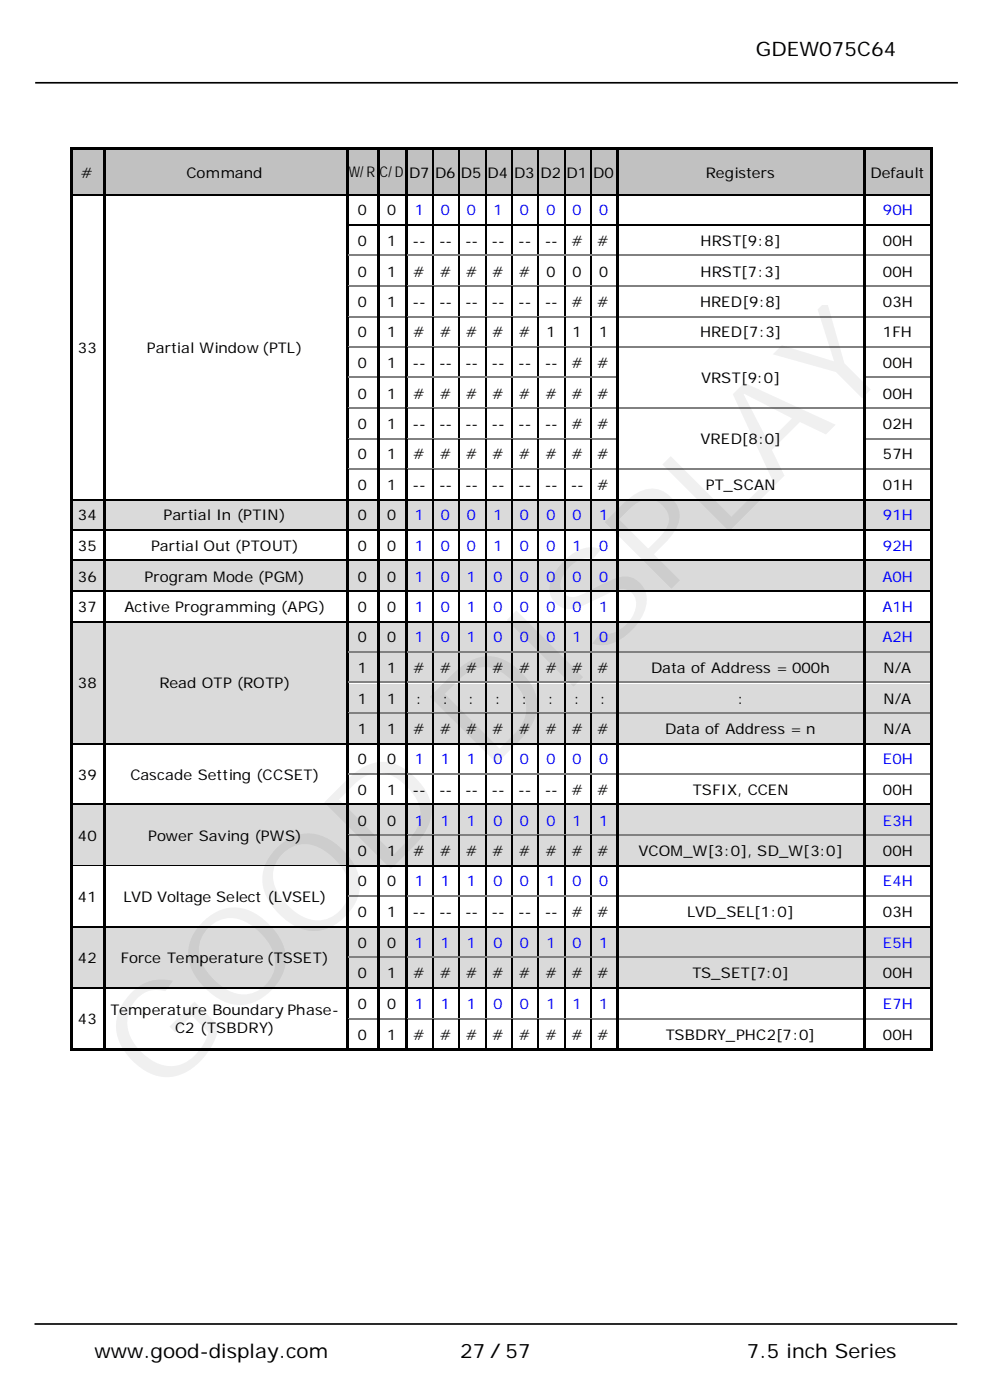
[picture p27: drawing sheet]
<svg xmlns="http://www.w3.org/2000/svg" width="210mm" height="297mm" viewBox="0 0 210 297" stroke-linecap="round" stroke-linejoin="round" font-family="sans-serif">
<defs><g id="words">
<text font-size="28.2" x="34" y="233.3" transform="rotate(-45 34 233.3)">GOOD DISPLAY</text>
<g font-size="4.2">
<text x="160.3" y="11.8">GDEW075C64</text>
<text x="20" y="288.1">www.good-display.com</text>
<text x="97.5" y="288.1">27／57</text>
<text x="158.3" y="288.1">7.5 inch Series</text>
</g>
<g font-size="3.1">
<text x="17.1" y="37.7">#</text>
<text x="39.5" y="37.7">Command</text>
<text x="73.9" y="37.5">W/R</text>
<text x="80.5" y="37.5">C/D</text>
<text x="86.7" y="37.7">D7</text>
<text x="92.2" y="37.7">D6</text>
<text x="97.7" y="37.7">D5</text>
<text x="103.4" y="37.7">D4</text>
<text x="109" y="37.7">D3</text>
<text x="114.6" y="37.7">D2</text>
<text x="120.1" y="37.7">D1</text>
<text x="125.7" y="37.7">D0</text>
<text x="149.6" y="37.7">Registers</text>
<text x="184.6" y="37.7">Default</text>
<text x="75.8" y="45.7">0</text>
<text x="82.1" y="45.7">0</text>
<text x="75.8" y="52.2">0</text>
<text x="82.1" y="52.2">1</text>
<text x="87.5" y="52.2">--</text>
<text x="93.1" y="52.2">--</text>
<text x="98.6" y="52.2">--</text>
<text x="104.2" y="52.2">--</text>
<text x="109.9" y="52.2">--</text>
<text x="115.5" y="52.2">--</text>
<text x="121.1" y="52.2">#</text>
<text x="126.6" y="52.2">#</text>
<text x="148.5" y="52.2">HRST[9:8]</text>
<text x="187.2" y="52.2">00H</text>
<text x="75.8" y="58.7">0</text>
<text x="82.1" y="58.7">1</text>
<text x="87.6" y="58.7">#</text>
<text x="93.2" y="58.7">#</text>
<text x="98.7" y="58.7">#</text>
<text x="104.4" y="58.7">#</text>
<text x="110" y="58.7">#</text>
<text x="115.9" y="58.7">0</text>
<text x="121.4" y="58.7">0</text>
<text x="127" y="58.7">0</text>
<text x="148.5" y="58.7">HRST[7:3]</text>
<text x="187.2" y="58.7">00H</text>
<text x="75.8" y="65.1">0</text>
<text x="82.1" y="65.1">1</text>
<text x="87.5" y="65.1">--</text>
<text x="93.1" y="65.1">--</text>
<text x="98.6" y="65.1">--</text>
<text x="104.2" y="65.1">--</text>
<text x="109.9" y="65.1">--</text>
<text x="115.5" y="65.1">--</text>
<text x="121.1" y="65.1">#</text>
<text x="126.6" y="65.1">#</text>
<text x="148.4" y="65.1">HRED[9:8]</text>
<text x="187.2" y="65.1">03H</text>
<text x="75.8" y="71.6">0</text>
<text x="82.1" y="71.6">1</text>
<text x="87.6" y="71.6">#</text>
<text x="93.2" y="71.6">#</text>
<text x="98.7" y="71.6">#</text>
<text x="104.4" y="71.6">#</text>
<text x="110" y="71.6">#</text>
<text x="115.9" y="71.6">1</text>
<text x="121.4" y="71.6">1</text>
<text x="127" y="71.6">1</text>
<text x="148.4" y="71.6">HRED[7:3]</text>
<text x="187.2" y="71.6">1FH</text>
<text x="16.5" y="74.8">33</text>
<text x="31.2" y="74.8">Partial Window(PTL)</text>
<text x="75.8" y="78.1">0</text>
<text x="82.1" y="78.1">1</text>
<text x="87.5" y="78.1">--</text>
<text x="93.1" y="78.1">--</text>
<text x="98.6" y="78.1">--</text>
<text x="104.2" y="78.1">--</text>
<text x="109.9" y="78.1">--</text>
<text x="115.5" y="78.1">--</text>
<text x="121.1" y="78.1">#</text>
<text x="126.6" y="78.1">#</text>
<text x="148.6" y="81.3">VRST[9:0]</text>
<text x="187.2" y="78.1">00H</text>
<text x="75.8" y="84.6">0</text>
<text x="82.1" y="84.6">1</text>
<text x="87.6" y="84.6">#</text>
<text x="93.2" y="84.6">#</text>
<text x="98.7" y="84.6">#</text>
<text x="104.4" y="84.6">#</text>
<text x="110" y="84.6">#</text>
<text x="115.6" y="84.6">#</text>
<text x="121.1" y="84.6">#</text>
<text x="126.6" y="84.6">#</text>
<text x="187.2" y="84.6">00H</text>
<text x="75.8" y="91">0</text>
<text x="82.1" y="91">1</text>
<text x="87.5" y="91">--</text>
<text x="93.1" y="91">--</text>
<text x="98.6" y="91">--</text>
<text x="104.2" y="91">--</text>
<text x="109.9" y="91">--</text>
<text x="115.5" y="91">--</text>
<text x="121.1" y="91">#</text>
<text x="126.6" y="91">#</text>
<text x="148.5" y="94.2">VRED[8:0]</text>
<text x="187.2" y="91">02H</text>
<text x="75.8" y="97.5">0</text>
<text x="82.1" y="97.5">1</text>
<text x="87.6" y="97.5">#</text>
<text x="93.2" y="97.5">#</text>
<text x="98.7" y="97.5">#</text>
<text x="104.4" y="97.5">#</text>
<text x="110" y="97.5">#</text>
<text x="115.6" y="97.5">#</text>
<text x="121.1" y="97.5">#</text>
<text x="126.6" y="97.5">#</text>
<text x="187.2" y="97.5">57H</text>
<text x="75.8" y="104">0</text>
<text x="82.1" y="104">1</text>
<text x="87.5" y="104">--</text>
<text x="93.1" y="104">--</text>
<text x="98.6" y="104">--</text>
<text x="104.2" y="104">--</text>
<text x="109.9" y="104">--</text>
<text x="115.5" y="104">--</text>
<text x="121" y="104">--</text>
<text x="126.6" y="104">#</text>
<text x="149.6" y="104">PT_SCAN</text>
<text x="187.2" y="104">01H</text>
<text x="16.5" y="110.4">34</text>
<text x="34.7" y="110.4">Partial In (PTIN)</text>
<text x="75.8" y="110.4">0</text>
<text x="82.1" y="110.4">0</text>
<text x="16.5" y="116.9">35</text>
<text x="32" y="116.9">Partial Out (PTOUT)</text>
<text x="75.8" y="116.9">0</text>
<text x="82.1" y="116.9">0</text>
<text x="16.5" y="123.4">36</text>
<text x="30.7" y="123.4">Program Mode (PGM)</text>
<text x="75.8" y="123.4">0</text>
<text x="82.1" y="123.4">0</text>
<text x="16.5" y="129.9">37</text>
<text x="26.4" y="129.9">Active Programming (APG)</text>
<text x="75.8" y="129.9">0</text>
<text x="82.1" y="129.9">0</text>
<text x="75.8" y="136.3">0</text>
<text x="82.1" y="136.3">0</text>
<text x="75.8" y="142.8">1</text>
<text x="82.1" y="142.8">1</text>
<text x="87.6" y="142.8">#</text>
<text x="93.2" y="142.8">#</text>
<text x="98.7" y="142.8">#</text>
<text x="104.4" y="142.8">#</text>
<text x="110" y="142.8">#</text>
<text x="115.6" y="142.8">#</text>
<text x="121.1" y="142.8">#</text>
<text x="126.6" y="142.8">#</text>
<text x="138" y="142.8">Data of Address = 000h</text>
<text x="187.3" y="142.8">N/A</text>
<text x="16.5" y="146">38</text>
<text x="33.8" y="146">Read OTP (ROTP)</text>
<text x="75.8" y="149.3">1</text>
<text x="82.1" y="149.3">1</text>
<text x="88.2" y="149.3">:</text>
<text x="93.8" y="149.3">:</text>
<text x="99.3" y="149.3">:</text>
<text x="105" y="149.3">:</text>
<text x="110.6" y="149.3">:</text>
<text x="116.2" y="149.3">:</text>
<text x="121.7" y="149.3">:</text>
<text x="127.3" y="149.3">:</text>
<text x="156.4" y="149.3">:</text>
<text x="187.3" y="149.3">N/A</text>
<text x="75.8" y="155.8">1</text>
<text x="82.1" y="155.8">1</text>
<text x="87.6" y="155.8">#</text>
<text x="93.2" y="155.8">#</text>
<text x="98.7" y="155.8">#</text>
<text x="104.4" y="155.8">#</text>
<text x="110" y="155.8">#</text>
<text x="115.6" y="155.8">#</text>
<text x="121.1" y="155.8">#</text>
<text x="126.6" y="155.8">#</text>
<text x="141" y="155.8">Data of Address = n</text>
<text x="187.3" y="155.8">N/A</text>
<text x="16.5" y="165.4">39</text>
<text x="27.7" y="165.4">Cascade Setting (CCSET)</text>
<text x="75.8" y="162.2">0</text>
<text x="82.1" y="162.2">0</text>
<text x="75.8" y="168.7">0</text>
<text x="82.1" y="168.7">1</text>
<text x="87.5" y="168.7">--</text>
<text x="93.1" y="168.7">--</text>
<text x="98.6" y="168.7">--</text>
<text x="104.2" y="168.7">--</text>
<text x="109.9" y="168.7">--</text>
<text x="115.5" y="168.7">--</text>
<text x="121.1" y="168.7">#</text>
<text x="126.6" y="168.7">#</text>
<text x="146.9" y="168.7">TSFIX, CCEN</text>
<text x="187.2" y="168.7">00H</text>
<text x="16.5" y="178.4">40</text>
<text x="31.4" y="178.4">Power Saving (PWS)</text>
<text x="75.8" y="175.2">0</text>
<text x="82.1" y="175.2">0</text>
<text x="75.8" y="181.7">0</text>
<text x="82.1" y="181.7">1</text>
<text x="87.6" y="181.7">#</text>
<text x="93.2" y="181.7">#</text>
<text x="98.7" y="181.7">#</text>
<text x="104.4" y="181.7">#</text>
<text x="110" y="181.7">#</text>
<text x="115.6" y="181.7">#</text>
<text x="121.1" y="181.7">#</text>
<text x="126.6" y="181.7">#</text>
<text x="135.4" y="181.7">VCOM_W[3:0], SD_W[3:0]</text>
<text x="187.2" y="181.7">00H</text>
<text x="16.5" y="191.3">41</text>
<text x="26.2" y="191.3">LVD Voltage Select (LVSEL)</text>
<text x="75.8" y="188.1">0</text>
<text x="82.1" y="188.1">0</text>
<text x="75.8" y="194.6">0</text>
<text x="82.1" y="194.6">1</text>
<text x="87.5" y="194.6">--</text>
<text x="93.1" y="194.6">--</text>
<text x="98.6" y="194.6">--</text>
<text x="104.2" y="194.6">--</text>
<text x="109.9" y="194.6">--</text>
<text x="115.5" y="194.6">--</text>
<text x="121.1" y="194.6">#</text>
<text x="126.6" y="194.6">#</text>
<text x="145.6" y="194.6">LVD_SEL[1:0]</text>
<text x="187.2" y="194.6">03H</text>
<text x="75.8" y="201.1">0</text>
<text x="82.1" y="201.1">0</text>
<text x="16.5" y="204.4">42</text>
<text x="25.7" y="204.4">Force Temperature (TSSET)</text>
<text x="75.8" y="207.6">0</text>
<text x="82.1" y="207.6">1</text>
<text x="87.6" y="207.6">#</text>
<text x="93.2" y="207.6">#</text>
<text x="98.7" y="207.6">#</text>
<text x="104.4" y="207.6">#</text>
<text x="110" y="207.6">#</text>
<text x="115.6" y="207.6">#</text>
<text x="121.1" y="207.6">#</text>
<text x="126.6" y="207.6">#</text>
<text x="146.8" y="207.6">TS_SET[7:0]</text>
<text x="187.2" y="207.6">00H</text>
<text x="23.4" y="215.4">Temperature Boundary Phase-</text>
<text x="75.8" y="214">0</text>
<text x="82.1" y="214">0</text>
<text x="16.5" y="217.4">43</text>
<text x="37.2" y="219.2">C2 (TSBDRY)</text>
<text x="75.8" y="220.6">0</text>
<text x="82.1" y="220.6">1</text>
<text x="87.6" y="220.6">#</text>
<text x="93.2" y="220.6">#</text>
<text x="98.7" y="220.6">#</text>
<text x="104.4" y="220.6">#</text>
<text x="110" y="220.6">#</text>
<text x="115.6" y="220.6">#</text>
<text x="121.1" y="220.6">#</text>
<text x="126.6" y="220.6">#</text>
<text x="141.1" y="220.6">TSBDRY_PHC2[7:0]</text>
<text x="187.2" y="220.6">00H</text>
</g>
<g font-size="3.1" fill="#00f">
<text x="88" y="45.7">1</text>
<text x="93.5" y="45.7">0</text>
<text x="99" y="45.7">0</text>
<text x="104.6" y="45.7">1</text>
<text x="110.2" y="45.7">0</text>
<text x="115.9" y="45.7">0</text>
<text x="121.4" y="45.7">0</text>
<text x="127" y="45.7">0</text>
<text x="187.2" y="45.7">90H</text>
<text x="88" y="110.4">1</text>
<text x="93.5" y="110.4">0</text>
<text x="99" y="110.4">0</text>
<text x="104.6" y="110.4">1</text>
<text x="110.2" y="110.4">0</text>
<text x="115.9" y="110.4">0</text>
<text x="121.4" y="110.4">0</text>
<text x="127" y="110.4">1</text>
<text x="187.2" y="110.4">91H</text>
<text x="88" y="116.9">1</text>
<text x="93.5" y="116.9">0</text>
<text x="99" y="116.9">0</text>
<text x="104.6" y="116.9">1</text>
<text x="110.2" y="116.9">0</text>
<text x="115.9" y="116.9">0</text>
<text x="121.4" y="116.9">1</text>
<text x="127" y="116.9">0</text>
<text x="187.2" y="116.9">92H</text>
<text x="88" y="123.4">1</text>
<text x="93.5" y="123.4">0</text>
<text x="99" y="123.4">1</text>
<text x="104.6" y="123.4">0</text>
<text x="110.2" y="123.4">0</text>
<text x="115.9" y="123.4">0</text>
<text x="121.4" y="123.4">0</text>
<text x="127" y="123.4">0</text>
<text x="187.1" y="123.4">A0H</text>
<text x="88" y="129.9">1</text>
<text x="93.5" y="129.9">0</text>
<text x="99" y="129.9">1</text>
<text x="104.6" y="129.9">0</text>
<text x="110.2" y="129.9">0</text>
<text x="115.9" y="129.9">0</text>
<text x="121.4" y="129.9">0</text>
<text x="127" y="129.9">1</text>
<text x="187.1" y="129.9">A1H</text>
<text x="88" y="136.3">1</text>
<text x="93.5" y="136.3">0</text>
<text x="99" y="136.3">1</text>
<text x="104.6" y="136.3">0</text>
<text x="110.2" y="136.3">0</text>
<text x="115.9" y="136.3">0</text>
<text x="121.4" y="136.3">1</text>
<text x="127" y="136.3">0</text>
<text x="187.1" y="136.3">A2H</text>
<text x="88" y="162.2">1</text>
<text x="93.5" y="162.2">1</text>
<text x="99" y="162.2">1</text>
<text x="104.6" y="162.2">0</text>
<text x="110.2" y="162.2">0</text>
<text x="115.9" y="162.2">0</text>
<text x="121.4" y="162.2">0</text>
<text x="127" y="162.2">0</text>
<text x="187.2" y="162.2">E0H</text>
<text x="88" y="175.2">1</text>
<text x="93.5" y="175.2">1</text>
<text x="99" y="175.2">1</text>
<text x="104.6" y="175.2">0</text>
<text x="110.2" y="175.2">0</text>
<text x="115.9" y="175.2">0</text>
<text x="121.4" y="175.2">1</text>
<text x="127" y="175.2">1</text>
<text x="187.2" y="175.2">E3H</text>
<text x="88" y="188.1">1</text>
<text x="93.5" y="188.1">1</text>
<text x="99" y="188.1">1</text>
<text x="104.6" y="188.1">0</text>
<text x="110.2" y="188.1">0</text>
<text x="115.9" y="188.1">1</text>
<text x="121.4" y="188.1">0</text>
<text x="127" y="188.1">0</text>
<text x="187.2" y="188.1">E4H</text>
<text x="88" y="201.1">1</text>
<text x="93.5" y="201.1">1</text>
<text x="99" y="201.1">1</text>
<text x="104.6" y="201.1">0</text>
<text x="110.2" y="201.1">0</text>
<text x="115.9" y="201.1">1</text>
<text x="121.4" y="201.1">0</text>
<text x="127" y="201.1">1</text>
<text x="187.2" y="201.1">E5H</text>
<text x="88" y="214">1</text>
<text x="93.5" y="214">1</text>
<text x="99" y="214">1</text>
<text x="104.6" y="214">0</text>
<text x="110.2" y="214">0</text>
<text x="115.9" y="214">1</text>
<text x="121.4" y="214">1</text>
<text x="127" y="214">1</text>
<text x="187.2" y="214">E7H</text>
</g>
</g></defs>
<g fill="#c1c1c1">
<path d="M15.3 31.8h6.5v9.4h-6.5z" fill-rule="evenodd"/>
<path d="M22.3 31.8h50.9v9.4h-50.9z" fill-rule="evenodd"/>
<path d="M73.8 31.8h6v9.4h-6z" fill-rule="evenodd"/>
<path d="M80.3 31.8h5.5v9.4h-5.5z" fill-rule="evenodd"/>
<path d="M86.3 31.8h5.3v9.4h-5.3z" fill-rule="evenodd"/>
<path d="M91.8 31.8h5.3v9.4h-5.3z" fill-rule="evenodd"/>
<path d="M97.3 31.8h5.4v9.4h-5.4z" fill-rule="evenodd"/>
<path d="M103 31.8h5.4v9.4h-5.4z" fill-rule="evenodd"/>
<path d="M108.6 31.8h5.3v9.4h-5.3z" fill-rule="evenodd"/>
<path d="M114.2 31.8h5.3v9.4h-5.3z" fill-rule="evenodd"/>
<path d="M119.7 31.8h5.4v9.4h-5.4z" fill-rule="evenodd"/>
<path d="M125.4 31.8h5.1v9.4h-5.1z" fill-rule="evenodd"/>
<path d="M131.1 31.8h52v9.4h-52z" fill-rule="evenodd"/>
<path d="M183.6 31.8h13.6v9.4h-13.6z" fill-rule="evenodd"/>
</g>
<g fill="#c1c1c1">
<path d="M15.3 34.5h6.5v3.9h-6.5z"/>
<path d="M22.3 34.5h50.9v3.9h-50.9z"/>
<path d="M73.8 34.7h6v3.6h-6z"/>
<path d="M80.3 34.7h5.5v3.6h-5.5z"/>
<path d="M86.3 34.5h5.3v3.9h-5.3z"/>
<path d="M91.8 34.5h5.3v3.9h-5.3z"/>
<path d="M97.3 34.5h5.4v3.9h-5.4z"/>
<path d="M103 34.5h5.4v3.9h-5.4z"/>
<path d="M108.6 34.5h5.3v3.9h-5.3z"/>
<path d="M114.2 34.5h5.3v3.9h-5.3z"/>
<path d="M119.7 34.5h5.4v3.9h-5.4z"/>
<path d="M125.4 34.5h5.1v3.9h-5.1z"/>
<path d="M131.1 34.5h52v3.9h-52z"/>
<path d="M183.6 34.5h13.6v3.9h-13.6z"/>
</g>
<g fill="#000">
<path d="M14.9 31.3h.5v.5h-.5z" fill-rule="evenodd"/>
<path d="M14.9 31.3h.5v.5h-.5z" fill-rule="evenodd"/>
<path d="M15.4 31.3h6.5v.5h-6.5z" fill-rule="evenodd"/>
<path d="M21.9 31.3h.5v.5h-.5z" fill-rule="evenodd"/>
<path d="M22.4 31.3h50.9v.5h-50.9z" fill-rule="evenodd"/>
<path d="M73.3 31.3h.5v.5h-.5z" fill-rule="evenodd"/>
<path d="M73.8 31.3h6.2v.5h-6.2z" fill-rule="evenodd"/>
<path d="M80 31.3h.5v.5h-.5z" fill-rule="evenodd"/>
<path d="M80.5 31.3h5.5v.5h-5.5z" fill-rule="evenodd"/>
<path d="M86 31.3h.5v.5h-.5z" fill-rule="evenodd"/>
<path d="M86.5 31.3h5.1v.5h-5.1z" fill-rule="evenodd"/>
<path d="M91.6 31.3h.5v.5h-.5z" fill-rule="evenodd"/>
<path d="M92.1 31.3h5.1v.5h-5.1z" fill-rule="evenodd"/>
<path d="M97.2 31.3h.5v.5h-.5z" fill-rule="evenodd"/>
<path d="M97.7 31.3h5.2v.5h-5.2z" fill-rule="evenodd"/>
<path d="M102.9 31.3h.5v.5h-.5z" fill-rule="evenodd"/>
<path d="M103.4 31.3h5v.5h-5z" fill-rule="evenodd"/>
<path d="M108.4 31.3h.5v.5h-.5z" fill-rule="evenodd"/>
<path d="M108.9 31.3h5.1v.5h-5.1z" fill-rule="evenodd"/>
<path d="M114 31.3h.5v.5h-.5z" fill-rule="evenodd"/>
<path d="M114.5 31.3h5.1v.5h-5.1z" fill-rule="evenodd"/>
<path d="M119.6 31.3h.5v.5h-.5z" fill-rule="evenodd"/>
<path d="M120.1 31.3h5v.5h-5z" fill-rule="evenodd"/>
<path d="M125.1 31.3h.5v.5h-.5z" fill-rule="evenodd"/>
<path d="M125.6 31.3h5v.5h-5z" fill-rule="evenodd"/>
<path d="M130.6 31.3h.5v.5h-.5z" fill-rule="evenodd"/>
<path d="M131.1 31.3h52v.5h-52z" fill-rule="evenodd"/>
<path d="M183.1 31.3h.5v.5h-.5z" fill-rule="evenodd"/>
<path d="M183.6 31.3h13.7v.5h-13.7z" fill-rule="evenodd"/>
<path d="M197.3 31.3h.5v.5h-.5z" fill-rule="evenodd"/>
<path d="M197.3 31.3h.5v.5h-.5z" fill-rule="evenodd"/>
<path d="M14.9 31.8h.5v9.4h-.5z" fill-rule="evenodd"/>
<path d="M14.9 41.4h.5v6.1h-.5z" fill-rule="evenodd"/>
<path d="M14.9 47.8h.5v6.3h-.5z" fill-rule="evenodd"/>
<path d="M21.9 31.8h.5v9.4h-.5z" fill-rule="evenodd"/>
<path d="M21.9 41.4h.5v6.1h-.5z" fill-rule="evenodd"/>
<path d="M21.9 47.8h.5v6.3h-.5z" fill-rule="evenodd"/>
<path d="M73.3 31.8h.5v9.4h-.5z" fill-rule="evenodd"/>
<path d="M73.3 41.4h.5v6.1h-.5z" fill-rule="evenodd"/>
<path d="M73.3 47.8h.5v6.3h-.5z" fill-rule="evenodd"/>
<path d="M80 31.8h.5v9.4h-.5z" fill-rule="evenodd"/>
<path d="M80 41.4h.5v6.1h-.5z" fill-rule="evenodd"/>
<path d="M80 47.8h.5v6.3h-.5z" fill-rule="evenodd"/>
<path d="M86 31.8h.5v9.4h-.5z" fill-rule="evenodd"/>
<path d="M86 41.4h.5v6.1h-.5z" fill-rule="evenodd"/>
<path d="M86 47.8h.5v6.3h-.5z" fill-rule="evenodd"/>
<path d="M130.6 31.8h.5v9.4h-.5z" fill-rule="evenodd"/>
<path d="M130.6 41.4h.5v6.1h-.5z" fill-rule="evenodd"/>
<path d="M130.6 47.8h.5v6.3h-.5z" fill-rule="evenodd"/>
<path d="M183.1 31.8h.5v9.4h-.5z" fill-rule="evenodd"/>
<path d="M183.1 41.4h.5v6.1h-.5z" fill-rule="evenodd"/>
<path d="M183.1 47.8h.5v6.3h-.5z" fill-rule="evenodd"/>
<path d="M197.3 31.8h.5v9.4h-.5z" fill-rule="evenodd"/>
<path d="M197.3 41.4h.5v6.1h-.5z" fill-rule="evenodd"/>
<path d="M197.3 47.8h.5v6.3h-.5z" fill-rule="evenodd"/>
</g>
<g fill="none" stroke="#000" stroke-width=".25">
<path d="M91.7 31.8v9.4M97.3 31.8v9.4M103 31.8v9.4M108.5 31.8v9.4M114.1 31.8v9.4M119.7 31.8v9.4M125.2 31.8v9.4M15.4 41.3h6.5M22.4 41.3h50.9M73.8 41.3h6.2M73.8 47.7h6.2M80.5 41.3h5.5"/>
<path d="M80.5 47.7h5.5M86.5 41.3h5.1M86.5 47.7h5.1M91.7 41.4v6.1M91.7 47.8v6.3M91.8 41.3h5.4M91.8 47.7h5.4M97.3 41.4v6.1M97.3 47.8v6.3M97.5 41.3h5.4M97.5 47.7h5.4M103 41.4v6.1"/>
<path d="M103 47.8v6.3M103.1 41.3h5.3M103.1 47.7h5.3M108.5 41.4v6.1M108.5 47.8v6.3M108.6 41.3h5.4M108.6 47.7h5.4M114.1 41.4v6.1M114.1 47.8v6.3M114.2 41.3h5.4M114.2 47.7h5.4M119.7 41.4v6.1"/>
<path d="M119.7 47.8v6.3M119.9 41.3h5.2M119.9 47.7h5.2M125.2 41.4v6.1M125.2 47.8v6.3M125.4 41.3h5.2M125.4 47.7h5.2M131.1 41.3h52M131.1 47.7h52M183.6 41.3h13.7M183.6 47.7h13.7"/>
</g>
<g fill="#000">
<path d="M14.9 41.2h.5v.2h-.5zM14.9 47.5h.5v.3h-.5zM14.9 54.1h.5v.2h-.5zM21.9 41.2h.5v.2h-.5zM21.9 47.5h.5v.3h-.5zM21.9 54.1h.5v.2h-.5zM73.3 41.2h.5v.2h-.5zM73.3 47.5h.5v.3h-.5zM73.3 54.1h.5v.2h-.5zM80 41.2h.5v.2h-.5zM80 47.5h.5v.3h-.5zM80 54.1h.5v.2h-.5z"/>
<path d="M86 41.2h.5v.2h-.5zM86 47.5h.5v.3h-.5zM86 54.1h.5v.2h-.5zM91.6 41.2h.2v.2h-.2zM91.6 47.5h.2v.3h-.2zM97.2 41.2h.3v.2h-.3zM97.2 47.5h.3v.3h-.3zM102.9 41.2h.2v.2h-.2zM102.9 47.5h.2v.3h-.2zM108.4 41.2h.2v.2h-.2zM108.4 47.5h.2v.3h-.2zM114 41.2h.2v.2h-.2z"/>
<path d="M114 47.5h.2v.3h-.2zM119.6 41.2h.3v.2h-.3zM119.6 47.5h.3v.3h-.3zM125.1 41.2h.3v.2h-.3zM125.1 47.5h.3v.3h-.3zM130.6 41.2h.5v.2h-.5zM130.6 47.5h.5v.3h-.5zM183.1 41.2h.5v.2h-.5zM183.1 47.5h.5v.3h-.5zM197.3 41.2h.5v.2h-.5zM197.3 47.5h.5v.3h-.5z"/>
</g>
<path d="M73.8 54.2h6.2M80.5 54.2h5.5M86.5 54.2h5.1" fill="none" stroke="#818181" stroke-width=".25"/>
<path d="M91.6 54.1h.2v.2h-.2z" fill="#818181"/>
<path d="M91.8 54.2h5.4" fill="none" stroke="#818181" stroke-width=".25"/>
<path d="M97.2 54.1h.3v.2h-.3z" fill="#818181"/>
<path d="M97.5 54.2h5.4" fill="none" stroke="#818181" stroke-width=".25"/>
<path d="M102.9 54.1h.2v.2h-.2z" fill="#818181"/>
<path d="M103.1 54.2h5.3" fill="none" stroke="#818181" stroke-width=".25"/>
<path d="M108.4 54.1h.2v.2h-.2z" fill="#818181"/>
<path d="M108.6 54.2h5.4" fill="none" stroke="#818181" stroke-width=".25"/>
<path d="M114 54.1h.2v.2h-.2z" fill="#818181"/>
<path d="M114.2 54.2h5.4" fill="none" stroke="#818181" stroke-width=".25"/>
<path d="M119.6 54.1h.3v.2h-.3z" fill="#818181"/>
<path d="M119.9 54.2h5.2" fill="none" stroke="#818181" stroke-width=".25"/>
<path d="M125.1 54.1h.3v.2h-.3z" fill="#818181"/>
<path d="M125.4 54.2h5.2M131.1 54.2h52M183.6 54.2h13.7M131.1 60.7h52M131.1 67.2h52M131.1 73.6h52M131.1 86.6h52M131.1 99.5h52" fill="none" stroke="#818181" stroke-width=".25"/>
<path d="M130.6 54.1h.5v.2h-.5zM183.1 54.1h.5v.2h-.5zM197.3 54.1h.5v.2h-.5z" fill="#000"/>
<g fill="#000">
<path d="M14.9 54.3h.5v6.3h-.5z" fill-rule="evenodd"/>
<path d="M21.9 54.3h.5v6.3h-.5z" fill-rule="evenodd"/>
<path d="M73.3 54.3h.5v6.3h-.5z" fill-rule="evenodd"/>
<path d="M80 54.3h.5v6.3h-.5z" fill-rule="evenodd"/>
<path d="M86 54.3h.5v6.3h-.5z" fill-rule="evenodd"/>
<path d="M130.6 54.3h.5v6.3h-.5z" fill-rule="evenodd"/>
<path d="M183.1 54.3h.5v6.3h-.5z" fill-rule="evenodd"/>
<path d="M197.3 54.3h.5v6.3h-.5z" fill-rule="evenodd"/>
</g>
<path d="M91.7 54.3v6.3M97.3 54.3v6.3M103 54.3v6.3M108.5 54.3v6.3M114.1 54.3v6.3M119.7 54.3v6.3M125.2 54.3v6.3" fill="none" stroke="#000" stroke-width=".25"/>
<g fill="#dadada">
<path d="M22.3 106.1h50.9v6.3h-50.9z" fill-rule="evenodd"/>
<path d="M131.1 106.1h52v6.3h-52z" fill-rule="evenodd"/>
</g>
<g fill="#dadada">
<path d="M22.3 107.2h50.9v3.9h-50.9z"/>
<path d="M131.1 107.2h52v3.9h-52z"/>
</g>
<path d="M22.4 106h50.9M22.4 112.5h50.9M131.1 106h52M131.1 112.5h52" fill="none" stroke="#000" stroke-width=".25"/>
<g fill="#dadada">
<path d="M22.3 119.1h50.9v6.2h-50.9z" fill-rule="evenodd"/>
<path d="M131.1 119.1h52v6.2h-52z" fill-rule="evenodd"/>
</g>
<g fill="#dadada">
<path d="M22.3 120.3h50.9v3.8h-50.9z"/>
<path d="M131.1 120.3h52v3.8h-52z"/>
</g>
<path d="M22.4 118.9h50.9M131.1 118.9h52M22.4 125.4h50.9M131.1 125.4h52" fill="none" stroke="#000" stroke-width=".25"/>
<g fill="#dadada">
<path d="M22.3 132h50.9v25.7h-50.9z" fill-rule="evenodd"/>
<path d="M131.1 132h52v6.3h-52z" fill-rule="evenodd"/>
</g>
<g fill="#dadada">
<path d="M22.3 142.9h50.9v3.9h-50.9z"/>
<path d="M131.1 133.1h52v3.9h-52z"/>
</g>
<path d="M22.4 131.9h50.9M131.1 131.9h52" fill="none" stroke="#000" stroke-width=".25"/>
<path d="M131.1 138.5h52v6.2h-52z" fill-rule="evenodd" fill="#dadada"/>
<path d="M131.1 139.7h52v3.8h-52z" fill="#dadada"/>
<path d="M131.1 138.4h52" fill="none" stroke="#818181" stroke-width=".25"/>
<path d="M131.1 145h52v6.2h-52z" fill-rule="evenodd" fill="#dadada"/>
<path d="M131.1 146.2h52v3.8h-52z" fill="#dadada"/>
<path d="M131.1 144.8h52" fill="none" stroke="#818181" stroke-width=".25"/>
<path d="M131.1 151.4h52v6.3h-52z" fill-rule="evenodd" fill="#dadada"/>
<path d="M131.1 152.7h52v3.7h-52z" fill="#dadada"/>
<path d="M131.1 151.3h52M131.1 164.3h52" fill="none" stroke="#818181" stroke-width=".25"/>
<path d="M22.4 157.8h50.9M131.1 157.8h52" fill="none" stroke="#000" stroke-width=".25"/>
<g fill="#dadada">
<path d="M22.3 170.8h50.9v12.8h-50.9z" fill-rule="evenodd"/>
<path d="M131.1 170.8h52v6.3h-52z" fill-rule="evenodd"/>
</g>
<g fill="#dadada">
<path d="M22.3 175.3h50.9v3.9h-50.9z"/>
<path d="M131.1 172.1h52v3.8h-52z"/>
</g>
<path d="M22.4 170.7h50.9M131.1 170.7h52" fill="none" stroke="#000" stroke-width=".25"/>
<path d="M131.1 177.3h52v6.3h-52z" fill-rule="evenodd" fill="#dadada"/>
<path d="M131.1 178.6h52v3.7h-52z" fill="#dadada"/>
<path d="M131.1 177.2h52M131.1 190.2h52" fill="none" stroke="#818181" stroke-width=".25"/>
<path d="M22.4 183.6h50.9" fill="none" stroke="#000" stroke-width=".21"/>
<path d="M131.1 183.7h52" fill="none" stroke="#000" stroke-width=".25"/>
<g fill="#dadada">
<path d="M22.3 196.7h50.9v12.8h-50.9z" fill-rule="evenodd"/>
<path d="M131.1 196.7h52v6.3h-52z" fill-rule="evenodd"/>
</g>
<g fill="#dadada">
<path d="M22.3 201.2h50.9v3.9h-50.9z"/>
<path d="M131.1 198h52v3.8h-52z"/>
</g>
<path d="M22.4 196.6h50.9M131.1 196.6h52" fill="none" stroke="#000" stroke-width=".25"/>
<path d="M131.1 203.2h52v6.3h-52z" fill-rule="evenodd" fill="#dadada"/>
<path d="M131.1 204.5h52v3.7h-52z" fill="#dadada"/>
<path d="M131.1 203.1h52M131.1 216.1h52" fill="none" stroke="#818181" stroke-width=".25"/>
<path d="M22.4 209.6h50.9M131.1 209.6h52" fill="none" stroke="#000" stroke-width=".25"/>
<g fill="#000">
<path d="M22.4 222.5h50.9v.5h-50.9z" fill-rule="evenodd"/>
<path d="M131.1 222.5h52v.5h-52z" fill-rule="evenodd"/>
</g>
<path d="M7.5 17.6h195.6M7.3 280.9h195.6" fill="none" stroke="#000" stroke-width=".35"/>
<use href="#words"/>
</svg>
